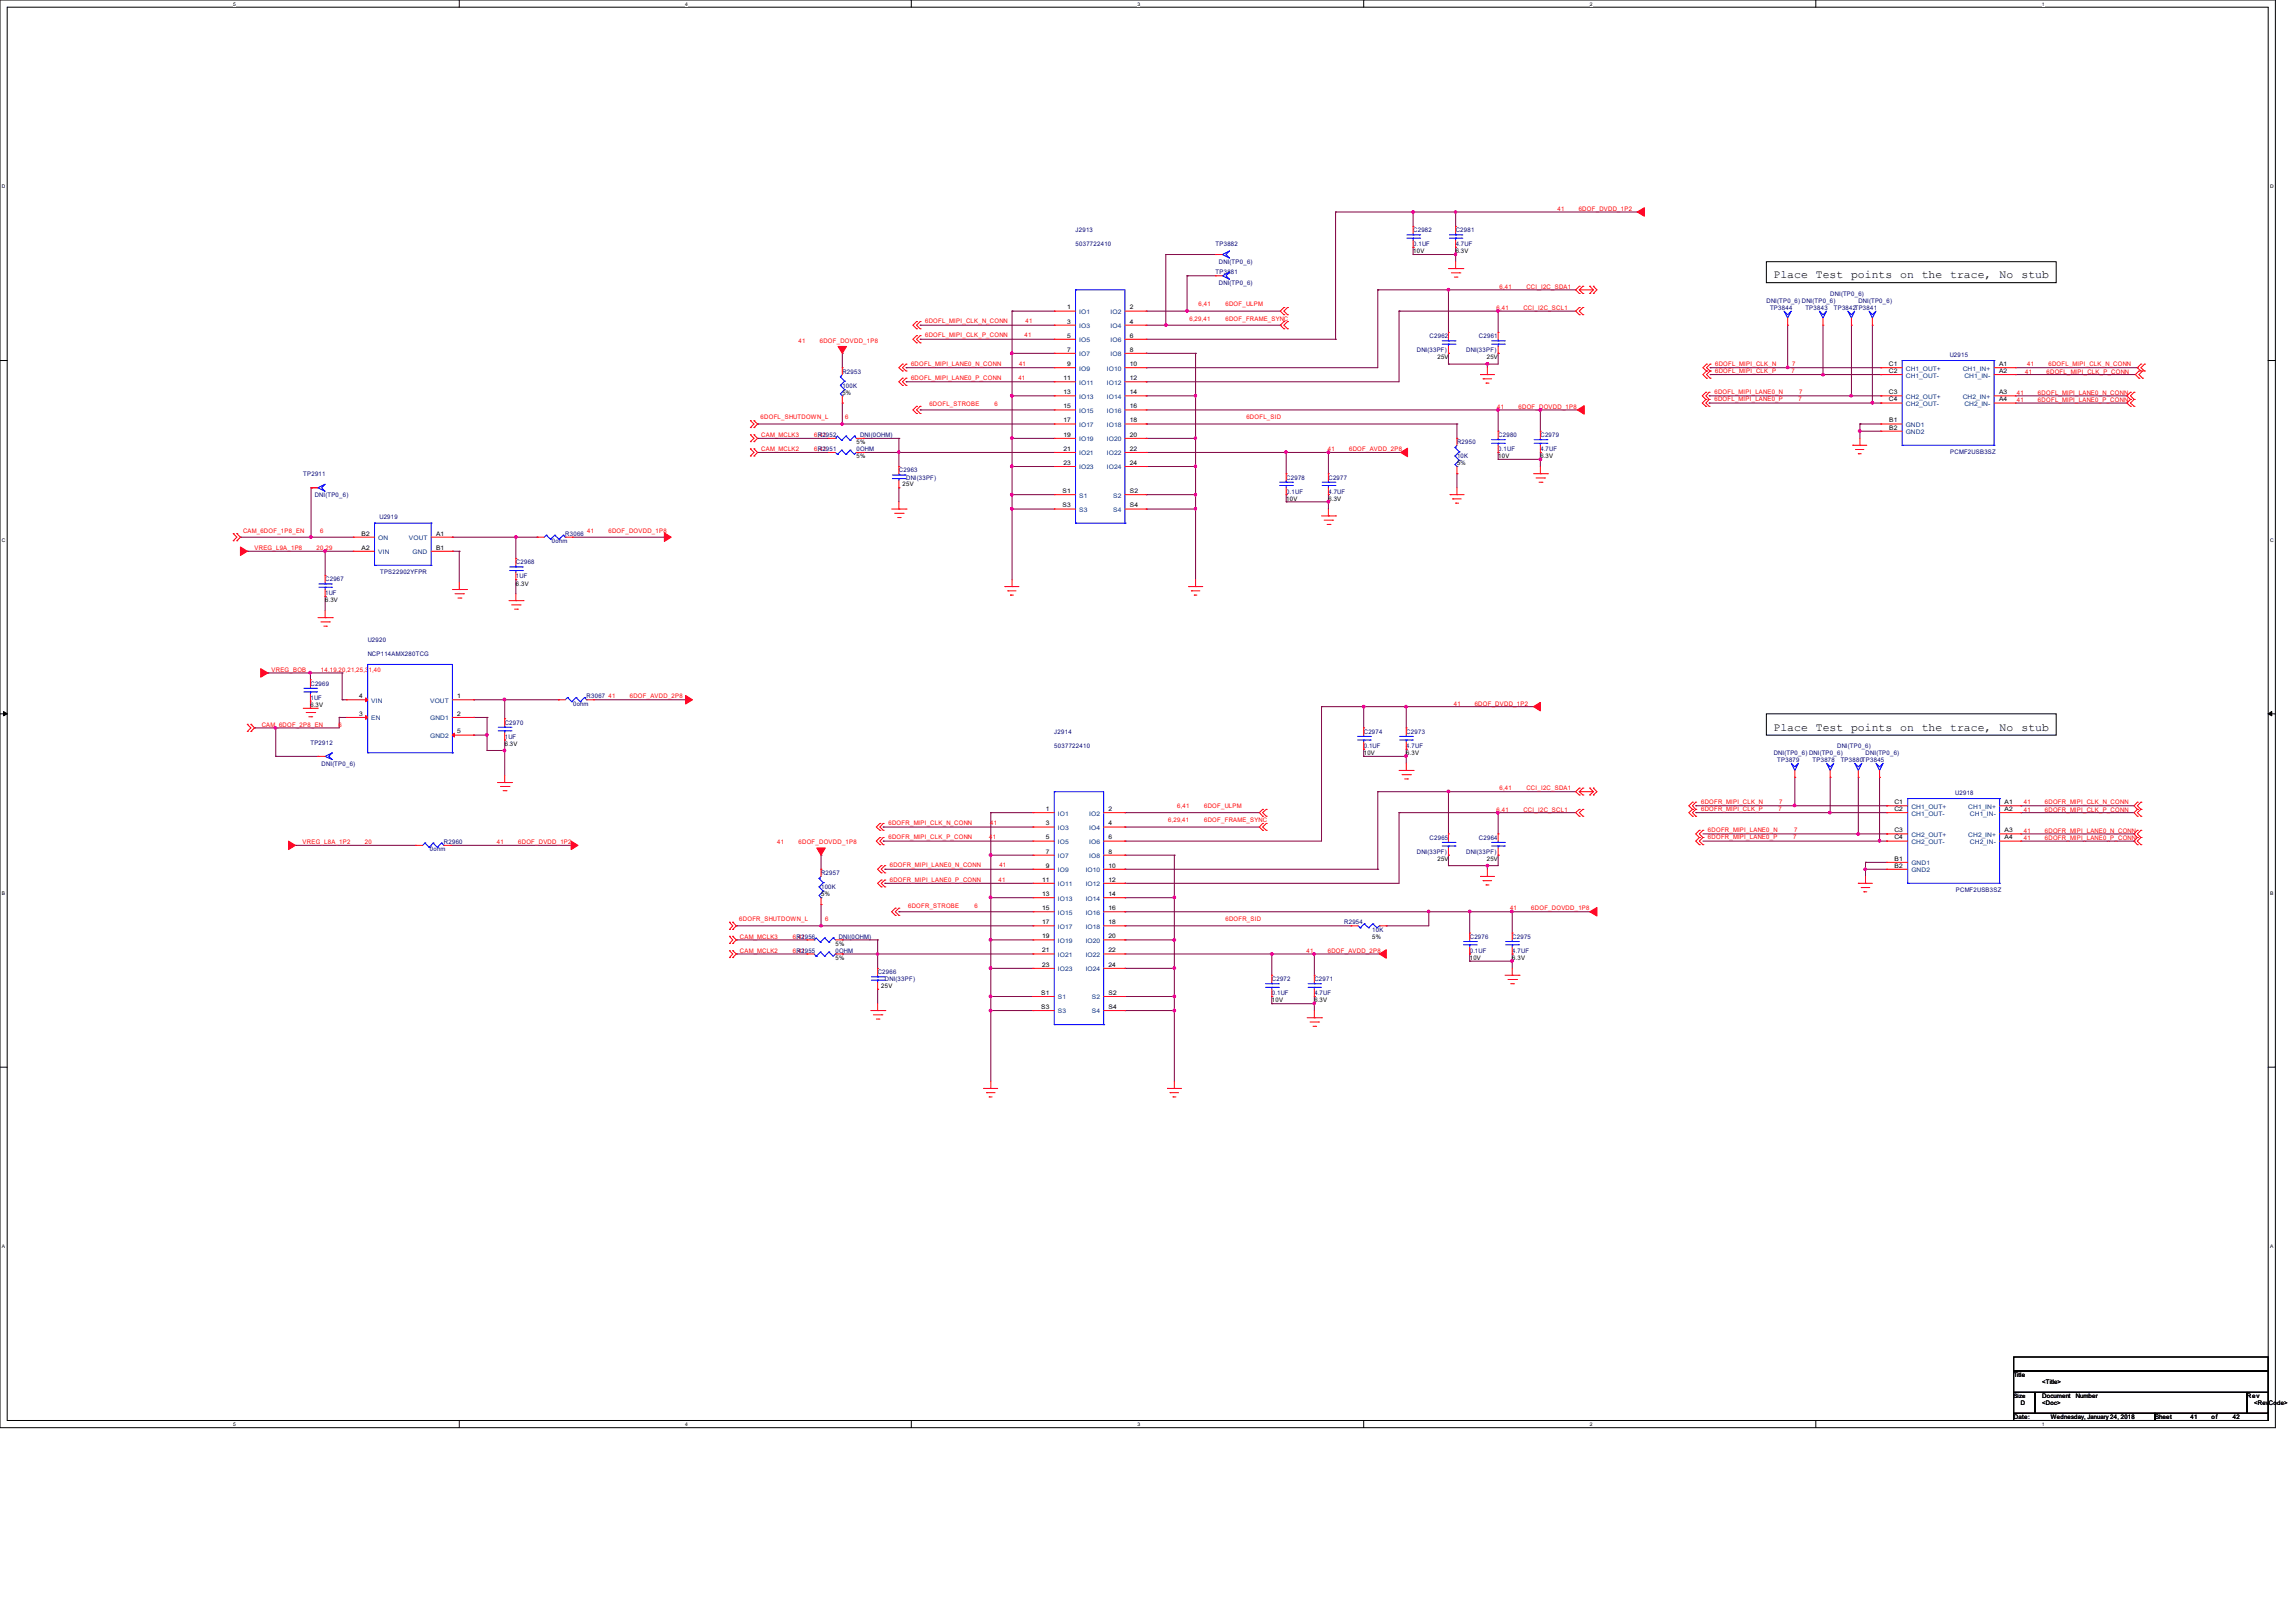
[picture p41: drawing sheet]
<svg xmlns="http://www.w3.org/2000/svg" width="297mm" height="210mm" viewBox="0 0 297 210" stroke-linecap="round" stroke-linejoin="round" font-family="sans-serif">
<defs><g id="words">
<g font-size="1.5">
<text x="229.5" y="36">Place Test points on the trace,</text>
<text x="258.8" y="36">No</text>
<text x="261.6" y="36">stub</text>
<text x="229.5" y="94.5">Place Test points on the trace,</text>
<text x="258.8" y="94.5">No</text>
<text x="261.6" y="94.5">stub</text>
</g>
<g font-size=".8" fill="#f00">
<text x="201.6" y="27.3">41</text>
<text x="204.3" y="27.3">6DOF_DVDD_1P2</text>
<text x="119.7" y="41.8">6DOFL_MIPI_CLK_N_CONN</text>
<text x="132.7" y="41.8">41</text>
<text x="153.9" y="41.5">6,29,41</text>
<text x="155.1" y="39.6">6,41</text>
<text x="158.6" y="39.6">6DOF_ULPM</text>
<text x="158.6" y="41.5">6DOF_FRAME_SYNC</text>
<text x="193.7" y="40.1">6,41</text>
<text x="194.1" y="37.3">6,41</text>
<text x="197.2" y="40.1">CCI_I2C_SCL1</text>
<text x="197.5" y="37.3">CCI_I2C_SDA1</text>
<text x="103.3" y="44.3">41</text>
<text x="106.1" y="44.3">6DOF_DOVDD_1P8</text>
<text x="117.9" y="47.3">6DOFL_MIPI_LANE0_N_CONN</text>
<text x="119.7" y="43.6">6DOFL_MIPI_CLK_P_CONN</text>
<text x="131.9" y="47.3">41</text>
<text x="132.6" y="43.6">41</text>
<text x="222" y="47.3">6DOFL_MIPI_CLK_N</text>
<text x="231.9" y="47.3">7</text>
<text x="262.4" y="47.4">41</text>
<text x="265.1" y="47.4">6DOFL_MIPI_CLK_N_CONN</text>
<text x="117.9" y="49.1">6DOFL_MIPI_LANE0_P_CONN</text>
<text x="120.3" y="52.5">6DOFL_STROBE</text>
<text x="128.7" y="52.5">6</text>
<text x="131.8" y="49.1">41</text>
<text x="193.8" y="52.9">41</text>
<text x="196.5" y="52.9">6DOF_DOVDD_1P8</text>
<text x="221.9" y="51">6DOFL_MIPI_LANE0_N</text>
<text x="221.9" y="51.9">6DOFL_MIPI_LANE0_P</text>
<text x="222" y="48.2">6DOFL_MIPI_CLK_P</text>
<text x="231.8" y="48.2">7</text>
<text x="232.8" y="51.9">7</text>
<text x="232.8" y="51">7</text>
<text x="261" y="52">41</text>
<text x="261" y="51.1">41</text>
<text x="262.1" y="48.3">41</text>
<text x="263.7" y="52">6DOFL_MIPI_LANE0_P_CONN</text>
<text x="263.7" y="51.1">6DOFL_MIPI_LANE0_N_CONN</text>
<text x="264.8" y="48.3">6DOFL_MIPI_CLK_P_CONN</text>
<text x="98.4" y="54.3">6DOFL_SHUTDOWN_L</text>
<text x="98.5" y="58.4">CAM_MCLK2</text>
<text x="98.5" y="56.6">CAM_MCLK3</text>
<text x="105.4" y="58.4">6,41</text>
<text x="105.4" y="56.6">6,41</text>
<text x="109.4" y="54.3">6</text>
<text x="161.3" y="54.3">6DOFL_SID</text>
<text x="171.8" y="58.4">41</text>
<text x="174.6" y="58.4">6DOF_AVDD_2P8</text>
<text x="31.5" y="68.9">CAM_6DOF_1P8_EN</text>
<text x="32.9" y="71.2">VREG_L9A_1P8</text>
<text x="41" y="71.2">20,29</text>
<text x="41.4" y="68.9">6</text>
<text x="76" y="69">41</text>
<text x="78.7" y="69">6DOF_DOVDD_1P8</text>
<text x="35.1" y="86.9">VREG_BOB</text>
<text x="41.5" y="86.9">14,19,20,21,25,31,40</text>
<text x="33.9" y="94.1">CAM_6DOF_2P8_EN</text>
<text x="43.8" y="94.1">6</text>
<text x="78.7" y="90.4">41</text>
<text x="81.5" y="90.4">6DOF_AVDD_2P8</text>
<text x="188.1" y="91.3">41</text>
<text x="190.8" y="91.3">6DOF_DVDD_1P2</text>
<text x="115" y="106.8">6DOFR_MIPI_CLK_N_CONN</text>
<text x="128.1" y="106.8">41</text>
<text x="151.2" y="106.4">6,29,41</text>
<text x="152.4" y="104.6">6,41</text>
<text x="155.8" y="104.6">6DOF_ULPM</text>
<text x="155.8" y="106.4">6DOF_FRAME_SYNC</text>
<text x="193.7" y="105">6,41</text>
<text x="194.1" y="102.3">6,41</text>
<text x="197.2" y="105">CCI_I2C_SCL1</text>
<text x="197.5" y="102.3">CCI_I2C_SDA1</text>
<text x="220.1" y="104.9">6DOFR_MIPI_CLK_P</text>
<text x="220.1" y="104">6DOFR_MIPI_CLK_N</text>
<text x="221" y="107.6">6DOFR_MIPI_LANE0_N</text>
<text x="230.2" y="104.9">7</text>
<text x="230.3" y="104">7</text>
<text x="232.2" y="107.6">7</text>
<text x="261.9" y="107.8">41</text>
<text x="261.9" y="105">41</text>
<text x="261.9" y="104.1">41</text>
<text x="264.6" y="107.8">6DOFR_MIPI_LANE0_N_CONN</text>
<text x="264.6" y="105">6DOFR_MIPI_CLK_P_CONN</text>
<text x="264.6" y="104.1">6DOFR_MIPI_CLK_N_CONN</text>
<text x="39.2" y="109.2">VREG_L8A_1P2</text>
<text x="47.2" y="109.2">20</text>
<text x="64.3" y="109.2">41</text>
<text x="67.1" y="109.2">6DOF_DVDD_1P2</text>
<text x="100.6" y="109.2">41</text>
<text x="103.3" y="109.2">6DOF_DOVDD_1P8</text>
<text x="115" y="108.6">6DOFR_MIPI_CLK_P_CONN</text>
<text x="115.2" y="112.2">6DOFR_MIPI_LANE0_N_CONN</text>
<text x="128" y="108.6">41</text>
<text x="129.3" y="112.2">41</text>
<text x="221" y="108.6">6DOFR_MIPI_LANE0_P</text>
<text x="232.1" y="108.6">7</text>
<text x="261.9" y="108.7">41</text>
<text x="264.6" y="108.7">6DOFR_MIPI_LANE0_P_CONN</text>
<text x="95.7" y="119.2">6DOFR_SHUTDOWN_L</text>
<text x="106.8" y="119.2">6</text>
<text x="115.2" y="114.1">6DOFR_MIPI_LANE0_P_CONN</text>
<text x="117.5" y="117.5">6DOFR_STROBE</text>
<text x="126.1" y="117.5">6</text>
<text x="129.2" y="114.1">41</text>
<text x="158.6" y="119.2">6DOFR_SID</text>
<text x="195.4" y="117.8">41</text>
<text x="198.2" y="117.8">6DOF_DOVDD_1P8</text>
<text x="95.8" y="123.3">CAM_MCLK2</text>
<text x="95.8" y="121.5">CAM_MCLK3</text>
<text x="102.6" y="123.3">6,41</text>
<text x="102.6" y="121.5">6,41</text>
<text x="169.1" y="123.3">41</text>
<text x="171.8" y="123.3">6DOF_AVDD_2P8</text>
</g>
<g font-size=".8" fill="#000080">
<text x="139.2" y="30.1">J2913</text>
<text x="139.2" y="31.9">5037722410</text>
<text x="157.3" y="31.9">TP3882</text>
<text x="157.3" y="35.5">TP3881</text>
<text x="157.7" y="34.2">DNI(TP0_6)</text>
<text x="182.9" y="30.1">C2982</text>
<text x="182.9" y="31.9">0.1UF</text>
<text x="188.4" y="30.1">C2981</text>
<text x="188.4" y="31.9">4.7UF</text>
<text x="157.7" y="36.9">DNI(TP0_6)</text>
<text x="228.6" y="39.2">DNI(TP0_6) DNI(TP0_6)</text>
<text x="229.1" y="40.1">TP3844</text>
<text x="233.6" y="40.1">TP3843</text>
<text x="236.9" y="38.3">DNI(TP0_6)</text>
<text x="237.3" y="40.1">TP3842TP3841</text>
<text x="240.5" y="39.2">DNI(TP0_6)</text>
<text x="183.4" y="45.6">DNI(33PF)</text>
<text x="185" y="43.8">C2962</text>
<text x="189.7" y="45.6">DNI(33PF)</text>
<text x="191.4" y="43.8">C2961</text>
<text x="252.3" y="46.1">U2915</text>
<text x="109" y="48.3">R2953</text>
<text x="109" y="50.2">100K</text>
<text x="105.8" y="58.4">R2951</text>
<text x="105.8" y="56.6">R2952</text>
<text x="110.8" y="58.4">0OHM</text>
<text x="111.3" y="56.6">DNI(0OHM)</text>
<text x="188.6" y="57.5">R2950</text>
<text x="188.6" y="59.3">10K</text>
<text x="193.9" y="56.6">C2980</text>
<text x="193.9" y="58.4">0.1UF</text>
<text x="199.4" y="56.6">C2979</text>
<text x="199.4" y="58.4">4.7UF</text>
<text x="252.4" y="58.8">PCMF2USB3SZ</text>
<text x="39.2" y="61.6">TP2911</text>
<text x="40.7" y="64.3">DNI(TP0_6)</text>
<text x="116.3" y="61.1">C2963</text>
<text x="117.3" y="62.1">DNI(33PF)</text>
<text x="166.5" y="62.1">C2978</text>
<text x="166.5" y="63.9">0.1UF</text>
<text x="171.9" y="62.1">C2977</text>
<text x="171.9" y="63.9">4.7UF</text>
<text x="49.1" y="67.2">U2919</text>
<text x="71.4" y="70.3">0ohm</text>
<text x="73.2" y="69.3">R3066</text>
<text x="42.1" y="75.2">C2967</text>
<text x="42.1" y="77">1UF</text>
<text x="49.2" y="74.3">TPS22902YFPR</text>
<text x="66.8" y="73">C2968</text>
<text x="66.8" y="74.8">1UF</text>
<text x="47.6" y="83.1">U2920</text>
<text x="40.2" y="88.7">C2969</text>
<text x="47.6" y="84.9">NCP114AMX280TCG</text>
<text x="40.2" y="90.6">1UF</text>
<text x="65.3" y="93.8">C2970</text>
<text x="65.3" y="95.6">1UF</text>
<text x="74.2" y="91.3">0ohm</text>
<text x="75.9" y="90.4">R3067</text>
<text x="136.4" y="95">J2914</text>
<text x="176.5" y="95">C2974</text>
<text x="182" y="95">C2973</text>
<text x="40.2" y="96.3">TP2912</text>
<text x="41.6" y="99.1">DNI(TP0_6)</text>
<text x="136.4" y="96.8">5037722410</text>
<text x="176.5" y="96.8">0.1UF</text>
<text x="182" y="96.8">4.7UF</text>
<text x="229.5" y="97.7">DNI(TP0_6) DNI(TP0_6)</text>
<text x="230" y="98.6">TP3879</text>
<text x="234.6" y="98.6">TP3878</text>
<text x="237.8" y="96.8">DNI(TP0_6)</text>
<text x="238.2" y="98.6">TP3880TP3845</text>
<text x="241.4" y="97.7">DNI(TP0_6)</text>
<text x="253" y="102.8">U2918</text>
<text x="55.6" y="110.1">0ohm</text>
<text x="57.4" y="109.2">R2960</text>
<text x="106.3" y="113.2">R2957</text>
<text x="183.4" y="110.5">DNI(33PF)</text>
<text x="185" y="108.7">C2965</text>
<text x="189.7" y="110.5">DNI(33PF)</text>
<text x="191.4" y="108.7">C2964</text>
<text x="106.3" y="115.1">100K</text>
<text x="174" y="119.6">R2954</text>
<text x="253.1" y="115.4">PCMF2USB3SZ</text>
<text x="103.1" y="121.5">R2956</text>
<text x="103.1" y="123.3">R2955</text>
<text x="108.1" y="123.3">0OHM</text>
<text x="108.5" y="121.5">DNI(0OHM)</text>
<text x="177.6" y="120.6">10K</text>
<text x="190.2" y="121.5">C2976</text>
<text x="190.2" y="123.3">0.1UF</text>
<text x="195.7" y="121.5">C2975</text>
<text x="195.7" y="123.3">4.7UF</text>
<text x="113.6" y="126.1">C2966</text>
<text x="114.5" y="127">DNI(33PF)</text>
<text x="164.6" y="127">C2972</text>
<text x="164.6" y="128.8">0.1UF</text>
<text x="170.1" y="127">C2971</text>
<text x="170.1" y="128.8">4.7UF</text>
</g>
<g font-size=".8">
<text x="182.9" y="32.8">10V</text>
<text x="188.4" y="32.8">6.3V</text>
<text x="138.1" y="41.9">3</text>
<text x="138.1" y="40">1</text>
<text x="146.2" y="41.9">4</text>
<text x="146.2" y="40">2</text>
<text x="138.1" y="47.4">9</text>
<text x="138.1" y="45.5">7</text>
<text x="138.1" y="43.7">5</text>
<text x="146.2" y="47.4">10</text>
<text x="146.2" y="45.5">8</text>
<text x="146.2" y="43.7">6</text>
<text x="186" y="46.5">25V</text>
<text x="192.4" y="46.5">25V</text>
<text x="244.4" y="47.4">C1</text>
<text x="258.7" y="47.4">A1</text>
<text x="109" y="51.1">5%</text>
<text x="137.6" y="49.2">11</text>
<text x="137.6" y="52.8">15</text>
<text x="137.6" y="51">13</text>
<text x="146.2" y="49.2">12</text>
<text x="146.2" y="52.8">16</text>
<text x="146.2" y="51">14</text>
<text x="244.4" y="48.3">C2</text>
<text x="244.4" y="51">C3</text>
<text x="244.4" y="51.9">C4</text>
<text x="258.7" y="48.3">A2</text>
<text x="258.7" y="51">A3</text>
<text x="258.7" y="51.9">A4</text>
<text x="110.8" y="59.3">5%</text>
<text x="110.8" y="57.5">5%</text>
<text x="137.6" y="56.5">19</text>
<text x="137.6" y="54.7">17</text>
<text x="137.6" y="58.3">21</text>
<text x="146.2" y="56.5">20</text>
<text x="146.2" y="54.7">18</text>
<text x="146.2" y="58.3">22</text>
<text x="193.9" y="59.3">10V</text>
<text x="199.4" y="59.3">6.3V</text>
<text x="244.5" y="54.7">B1</text>
<text x="244.5" y="55.6">B2</text>
<text x="116.8" y="62.9">25V</text>
<text x="137.5" y="63.8">S1</text>
<text x="137.5" y="65.7">S3</text>
<text x="137.6" y="60.2">23</text>
<text x="146.2" y="63.8">S2</text>
<text x="146.2" y="65.7">S4</text>
<text x="146.2" y="60.2">24</text>
<text x="166.5" y="64.8">10V</text>
<text x="171.9" y="64.8">6.3V</text>
<text x="188.6" y="60.2">5%</text>
<text x="46.8" y="69.3">B2</text>
<text x="46.8" y="71.1">A2</text>
<text x="56.4" y="69.3">A1</text>
<text x="56.4" y="71.1">B1</text>
<text x="42.1" y="77.9">6.3V</text>
<text x="66.8" y="75.8">6.3V</text>
<text x="40.2" y="91.5">6.3V</text>
<text x="46.5" y="90.3">4</text>
<text x="46.5" y="92.6">3</text>
<text x="59.2" y="92.6">2</text>
<text x="59.2" y="90.3">1</text>
<text x="59.2" y="94.9">5</text>
<text x="65.3" y="96.5">6.3V</text>
<text x="176.5" y="97.7">10V</text>
<text x="182" y="97.7">6.3V</text>
<text x="135.3" y="106.8">3</text>
<text x="135.3" y="104.9">1</text>
<text x="143.5" y="106.8">4</text>
<text x="143.5" y="104.9">2</text>
<text x="245.2" y="104.1">C1</text>
<text x="245.2" y="104.9">C2</text>
<text x="245.2" y="107.7">C3</text>
<text x="259.4" y="104.1">A1</text>
<text x="259.4" y="104.9">A2</text>
<text x="259.4" y="107.7">A3</text>
<text x="135.3" y="112.3">9</text>
<text x="135.3" y="110.4">7</text>
<text x="135.3" y="108.6">5</text>
<text x="143.5" y="112.3">10</text>
<text x="143.5" y="110.4">8</text>
<text x="143.5" y="108.6">6</text>
<text x="186" y="111.4">25V</text>
<text x="192.4" y="111.4">25V</text>
<text x="245.2" y="108.6">C4</text>
<text x="245.2" y="111.4">B1</text>
<text x="245.2" y="112.3">B2</text>
<text x="259.4" y="108.6">A4</text>
<text x="106.3" y="116">5%</text>
<text x="134.9" y="114.1">11</text>
<text x="134.9" y="117.8">15</text>
<text x="134.9" y="115.9">13</text>
<text x="134.9" y="119.6">17</text>
<text x="143.5" y="114.1">12</text>
<text x="143.5" y="119.6">18</text>
<text x="143.5" y="117.8">16</text>
<text x="143.5" y="115.9">14</text>
<text x="108.1" y="122.4">5%</text>
<text x="108.1" y="124.2">5%</text>
<text x="134.9" y="121.4">19</text>
<text x="134.9" y="125.1">23</text>
<text x="134.9" y="123.2">21</text>
<text x="143.5" y="121.4">20</text>
<text x="143.5" y="125.1">24</text>
<text x="143.5" y="123.2">22</text>
<text x="177.6" y="121.5">5%</text>
<text x="190.2" y="124.2">10V</text>
<text x="195.7" y="124.2">6.3V</text>
<text x="114.1" y="127.9">25V</text>
<text x="134.8" y="128.7">S1</text>
<text x="134.8" y="130.6">S3</text>
<text x="143.5" y="128.7">S2</text>
<text x="143.5" y="130.6">S4</text>
<text x="164.6" y="129.7">10V</text>
<text x="170.1" y="129.7">6.3V</text>
<text x="260.6" y="178.2">Title</text>
<text x="264.3" y="179.1">&lt;Title&gt;</text>
<text x="260.6" y="180.9">Size</text>
<text x="260.6" y="183.6">Date:</text>
<text x="261.5" y="181.8">D</text>
<text x="264.3" y="180.9">Document</text>
<text x="264.3" y="181.8">&lt;Doc&gt;</text>
<text x="265.4" y="183.6">Wednesday, January 24, 2018</text>
<text x="268.6" y="180.9">Number</text>
<text x="278.9" y="183.6">Sheet</text>
<text x="283.5" y="183.6">41</text>
<text x="286.2" y="183.6">of</text>
<text x="289" y="183.6">42</text>
<text x="290.8" y="180.9">Rev</text>
<text x="291.7" y="181.8">&lt;RevCode&gt;</text>
</g>
<g font-size=".8" fill="#004080">
<text x="139.7" y="40.6">IO1</text>
<text x="143.7" y="40.6">IO2</text>
<text x="139.7" y="48">IO9</text>
<text x="139.7" y="46.1">IO7</text>
<text x="139.7" y="44.3">IO5</text>
<text x="139.7" y="42.5">IO3</text>
<text x="143.3" y="48">IO10</text>
<text x="143.7" y="46.1">IO8</text>
<text x="143.7" y="44.3">IO6</text>
<text x="143.7" y="42.5">IO4</text>
<text x="246.6" y="48">CH1_OUT+</text>
<text x="254" y="48">CH1_IN+</text>
<text x="139.7" y="49.8">IO11</text>
<text x="139.7" y="53.4">IO15</text>
<text x="139.7" y="51.6">IO13</text>
<text x="143.3" y="49.8">IO12</text>
<text x="143.3" y="53.4">IO16</text>
<text x="143.3" y="51.6">IO14</text>
<text x="246.6" y="48.9">CH1_OUT-</text>
<text x="246.6" y="51.6">CH2_OUT+</text>
<text x="246.6" y="52.5">CH2_OUT-</text>
<text x="254" y="51.6">CH2_IN+</text>
<text x="254.2" y="48.9">CH1_IN-</text>
<text x="254.2" y="52.5">CH2_IN-</text>
<text x="139.7" y="57.1">IO19</text>
<text x="139.7" y="55.2">IO17</text>
<text x="139.7" y="58.9">IO21</text>
<text x="143.3" y="57.1">IO20</text>
<text x="143.3" y="55.2">IO18</text>
<text x="143.3" y="58.9">IO22</text>
<text x="246.6" y="55.2">GND1</text>
<text x="246.6" y="56.2">GND2</text>
<text x="139.7" y="64.4">S1</text>
<text x="139.7" y="60.7">IO23</text>
<text x="143.3" y="60.7">IO24</text>
<text x="144.1" y="64.4">S2</text>
<text x="48.9" y="69.9">ON</text>
<text x="48.9" y="71.7">VIN</text>
<text x="52.9" y="69.9">VOUT</text>
<text x="53.4" y="71.7">GND</text>
<text x="139.7" y="66.2">S3</text>
<text x="144.1" y="66.2">S4</text>
<text x="48" y="90.9">VIN</text>
<text x="48" y="93.2">EN</text>
<text x="55.7" y="93.2">GND1</text>
<text x="55.7" y="90.9">VOUT</text>
<text x="55.7" y="95.5">GND2</text>
<text x="136.9" y="107.4">IO3</text>
<text x="136.9" y="105.5">IO1</text>
<text x="141" y="107.4">IO4</text>
<text x="141" y="105.5">IO2</text>
<text x="247.4" y="104.6">CH1_OUT+</text>
<text x="247.4" y="105.5">CH1_OUT-</text>
<text x="254.7" y="104.6">CH1_IN+</text>
<text x="254.9" y="105.5">CH1_IN-</text>
<text x="136.9" y="112.9">IO9</text>
<text x="136.9" y="111">IO7</text>
<text x="136.9" y="109.2">IO5</text>
<text x="140.5" y="112.9">IO10</text>
<text x="141" y="111">IO8</text>
<text x="141" y="109.2">IO6</text>
<text x="247.4" y="108.3">CH2_OUT+</text>
<text x="247.4" y="109.2">CH2_OUT-</text>
<text x="247.4" y="112">GND1</text>
<text x="247.4" y="112.9">GND2</text>
<text x="254.7" y="108.3">CH2_IN+</text>
<text x="254.9" y="109.2">CH2_IN-</text>
<text x="136.9" y="114.7">IO11</text>
<text x="136.9" y="118.4">IO15</text>
<text x="136.9" y="116.5">IO13</text>
<text x="140.5" y="114.7">IO12</text>
<text x="140.5" y="118.4">IO16</text>
<text x="140.5" y="116.5">IO14</text>
<text x="136.9" y="122">IO19</text>
<text x="136.9" y="120.2">IO17</text>
<text x="136.9" y="125.7">IO23</text>
<text x="136.9" y="123.8">IO21</text>
<text x="140.5" y="122">IO20</text>
<text x="140.5" y="120.2">IO18</text>
<text x="140.5" y="125.7">IO24</text>
<text x="140.5" y="123.8">IO22</text>
<text x="136.9" y="129.3">S1</text>
<text x="136.9" y="131.1">S3</text>
<text x="141.3" y="129.3">S2</text>
<text x="141.3" y="131.1">S4</text>
</g>
<g font-size=".6">
<text x="30.2" y=".7">5</text>
<text x="88.7" y=".7">4</text>
<text x="147.2" y=".7">3</text>
<text x="205.7" y=".7">2</text>
<text x="264.2" y=".7">1</text>
<text x=".3" y="24.4">D</text>
<text x="293.8" y="24.4">D</text>
<text x=".3" y="70.1">C</text>
<text x="293.8" y="70.1">C</text>
<text x=".3" y="115.8">B</text>
<text x="293.8" y="115.8">B</text>
<text x=".3" y="161.5">A</text>
<text x="293.8" y="161.5">A</text>
<text x="30.2" y="184.5">5</text>
<text x="88.7" y="184.5">4</text>
<text x="147.2" y="184.5">3</text>
<text x="205.7" y="184.5">2</text>
<text x="264.2" y="184.5">1</text>
</g>
</g></defs>
<path d="M0 0h294.5v184.7h-294.5zM.9 .9h292.6v182.9h-292.6z" fill="none" stroke="#000" stroke-width=".13"/>
<g fill="#fff">
<path d="M30.2 .1h.3v.7h-.3z"/>
<path d="M30.2 183.9h.3v.8h-.3z"/>
</g>
<path d="M59.4 0v.9M59.4 183.8v.9" fill="none" stroke="#000" stroke-width=".13"/>
<g fill="#fff">
<path d="M88.7 .1h.3v.7h-.3z"/>
<path d="M88.7 183.9h.3v.8h-.3z"/>
</g>
<path d="M117.9 0v.9M117.9 183.8v.9" fill="none" stroke="#000" stroke-width=".13"/>
<g fill="#fff">
<path d="M147.2 .1h.3v.7h-.3z"/>
<path d="M147.2 183.9h.3v.8h-.3z"/>
</g>
<path d="M176.5 0v.9M176.5 183.8v.9" fill="none" stroke="#000" stroke-width=".13"/>
<g fill="#fff">
<path d="M205.7 .1h.4v.7h-.4z"/>
<path d="M205.7 183.9h.4v.8h-.4z"/>
</g>
<path d="M235 0v.9M235 183.8v.9" fill="none" stroke="#000" stroke-width=".13"/>
<g fill="#fff">
<path d="M264.2 .1h.4v.7h-.4z"/>
<path d="M264.2 183.9h.4v.8h-.4z"/>
<path d="M.3 23.8h.4v.7h-.4z"/>
<path d="M293.8 23.8h.5v.7h-.5z"/>
<path d="M.3 69.5h.4v.7h-.4z"/>
<path d="M293.8 69.5h.5v.7h-.5z"/>
</g>
<path d="M0 46.7h.9M293.5 46.7h1" fill="none" stroke="#000" stroke-width=".13"/>
<g fill="#fff">
<path d="M.3 115.2h.4v.8h-.4z"/>
<path d="M293.8 115.2h.4v.8h-.4z"/>
</g>
<path d="M0 92.4h.9M293.5 92.4h1" fill="none" stroke="#000" stroke-width=".13"/>
<path d="M.5 92.1l.4 .3-.4 .2zM293.5 92.4l.5-.3v.5z" fill="#000" stroke="#000" stroke-width=".13"/>
<g fill="#fff">
<path d="M.3 161h.3v.7h-.3z"/>
<path d="M293.8 161h.4v.7h-.4z"/>
</g>
<path d="M228.6 33.9h37.5v2.7h-37.5zM228.6 92.4h37.5v2.7h-37.5zM0 138.1h.9M293.5 138.1h1M260.6 175.6h32.9v1.8h-32.9zM260.6 177.4h32.9v2.8h-32.9zM260.6 180.2h2.8v2.7h-2.8zM260.6 182.9h18.3v.9h-18.3zM263.4 180.2h27.4v2.7h-27.4zM278.9 182.9h14.6v.9h-14.6zM290.8 180.2h2.7v2.7h-2.7z" fill="none" stroke="#000" stroke-width=".13"/>
<g fill="none" stroke="#800040" stroke-width=".13">
<path d="M150.9 32.9h.1M150.9 32.9h6.4M150.9 32.9v9.2M153.6 35.7h.1M153.6 35.7h3.7M153.6 35.7v4.6M172.8 27.4h.1M172.8 27.4h39.1M172.8 27.4v16.5M178.3 37.5h.1M178.3 37.5v10.1h-30M178.3 37.5h25.6"/>
<path d="M182.9 27.4h.1M182.9 32h.1M182.9 32.9h.1M182.9 27.4v1.9M182.9 32v.9M182.9 32.9h5.5M187.5 37.5h.1M187.5 37.5v5.5M188.4 32h.1M188.4 32.9h.1M188.4 27.4h.1M188.4 27.4v1.9"/>
<path d="M188.4 32v1.9M211.9 27.4h.1M98 54.9h.1M98 58.5h.1M98 56.7h.1M98 58.5h9.2M98 56.7h9.2M98 54.9h38.4M109 52.2h.1M109 45.7h.1M109 54.9h.1M109 45.7v1.9"/>
<path d="M109 52.2v2.7M111.8 58.5h.1M111.8 56.7h.1M111.8 58.5h24.6M111.8 56.7h4.5M116.3 58.5h.1M116.3 56.7h.1M116.3 56.7v3.7M117.3 47.6h.1M117.3 49.4h.1M117.3 47.6h19.1M117.3 49.4h19.1"/>
<path d="M119.1 43.9h.1M119.1 42.1h.1M119.1 53h.1M119.1 53h17.3M119.1 43.9h17.3M119.1 42.1h17.3M131 40.3h.1M131 51.2h.1M131 45.7h.1M131 56.7h.1M131 51.2h5.4M131 40.3v34.7"/>
<path d="M131 40.3h5.4M131 45.7h5.4M131 56.7h5.4M148.3 45.7h.1M148.3 51.2h.1M148.3 56.7h.1M148.3 54.9h.1M148.3 47.6h.1M148.3 49.4h.1M148.3 51.2h6.4M148.3 58.5h33M148.3 53h55.8"/>
<path d="M148.3 43.9h24.5M148.3 42.1h17.4M148.3 40.3h17.4M148.3 45.7h6.4M148.3 56.7h6.4M148.3 54.9h40.3M150.9 42.1h.1M153.6 40.3h.1M154.7 45.7h.1M154.7 51.2h.1M154.7 56.7h.1M154.7 45.7v29.3"/>
<path d="M165.7 42.1h.1M166.5 58.5h.1M166.5 58.5v2.8M171.9 58.5h.1M171.9 58.5v2.8M172.8 43.9h.1M181.1 40.3h.1M181.1 40.3v9.1h-32.8M181.1 40.3h22.8M181.3 58.5h.1M187.5 47.1h.1M187.5 45.7h.1"/>
<path d="M187.5 45.7v1.4M188.6 54.9h.1M188.6 54.9v1.8M192.5 47.1h.1M192.5 47.1v.5M193.9 59.4h.1M193.9 58.5h.1M193.9 53h.1M193.9 45.7h.1M193.9 40.3h.1M193.9 40.3v2.7M193.9 45.7v1.4h-6.4"/>
<path d="M193.9 53v2.8M193.9 58.5v.9M193.9 59.4h5.4M199.3 59.4h.1M199.3 58.5h.1M199.3 53h.1M199.3 53v2.8M199.3 58.5v1.9M204.1 53h.1M221.2 51.2h.1M221.2 52.2h.1M221.2 51.2h22.2"/>
<path d="M221.2 52.2h22.2M221.3 47.6h.1M221.3 48.5h.1M221.3 47.6h22.1M221.3 48.5h22.1M231.4 47.6h.1M231.4 42.1v5.5M235.9 48.5h.1M235.9 42.1v6.4M239.6 51.2h.1M239.6 42.1v9.1M240.7 54.9h.1"/>
<path d="M240.7 55.8h.1M240.7 54.9h2.7M240.7 54.9v1.8M240.7 55.8h2.7M242.3 52.2h.1M242.3 42.1v10.1M243.4 47.6h.1M243.4 51.2h.1M243.4 48.5h.1M243.4 52.2h.1M260.8 48.5h.1M260.8 47.6h15.8"/>
<path d="M260.8 51.2h14.5M260.8 48.5h15.6M260.8 52.2h14.5M275.3 52.2h.1M275.3 51.2h.1M276.6 47.6h.1M31.1 69.5h.1M31.1 69.5h14.6M32 71.3h.1M32 71.3h13.7M40.3 63.1h.1M40.3 69.5h.1"/>
<path d="M40.3 63.1h.8M40.3 63.1v6.4M42.1 71.3h.1M42.1 77.2h.1M42.1 71.3v3.2M42.1 77.2v1.8M58.5 71.3h.1M58.5 69.5h.1M58.5 69.5h11M58.5 71.3h.9M59.4 71.3h.1M59.4 71.3v4.1"/>
<path d="M66.8 75h.1M66.8 69.5h.1M66.8 69.5v2.8M66.8 75v1.8M69.5 69.5h.1M74.1 69.5h11.9M86 69.5h.1M116.3 63.1h.1M116.3 63.1v1.8M131 65.9h.1M131 64h.1M131 60.4h.1"/>
<path d="M131 65.9h5.4M131 64h5.4M131 60.4h5.4M148.3 60.4h.1M148.3 64h.1M148.3 65.9h.1M148.3 65.9h6.4M148.3 64h6.4M148.3 60.4h6.4M154.7 60.4h.1M154.7 64h.1M154.7 65.9h.1"/>
<path d="M166.5 64.9h.1M166.5 64h.1M166.5 64.9h5.4M166.5 64v.9M171.9 64.9h.1M171.9 64h.1M171.9 64v1.9M188.6 61.3h.1M188.6 61.3v1.8M32.9 94.2h.1M34.7 87.1h.1M34.7 87.1h9.6"/>
<path d="M35.7 94.2h.1M35.7 97.9h.1M35.7 94.2v3.7M35.7 97.9h5.4M40.2 87.1h.1M40.2 87.1v.9M43.9 92.8h.1M43.9 92.8v1.4h-11M43.9 92.8h.9M44.3 90.6h.1M44.3 87.1h.1M44.3 90.6h.5"/>
<path d="M44.3 87.1v3.5M61.3 90.6h.1M61.3 92.8h.1M61.3 95.1h.1M61.3 90.6h11M61.3 92.8h1.7M61.3 95.1h1.7M63 97.1h.1M63 92.8h.1M63 95.1h.1M63 97.1h2.3M63 92.8v4.3"/>
<path d="M65.3 95.8h.1M65.3 97.1h.1M65.3 90.6h.1M65.3 90.6v2.4M65.3 95.8v4.5M72.3 90.6h.1M76.8 90.6h11.9M88.7 90.6h.1M171 91.4h.1M171 91.4v17.4h-25.4M171 91.4h27.5M176.5 91.4h.1"/>
<path d="M176.5 97.9h.1M176.5 96.9h.1M176.5 97.9h5.5M176.5 91.4v2.8M176.5 96.9v1M182 97.9h.1M182 96.9h.1M182 91.4h.1M182 91.4v2.8M182 96.9v1.9M198.5 91.4h.1M38.2 109.4h.1"/>
<path d="M38.2 109.4h15.6M58.3 109.4h.1M58.3 109.4h15.6M95.3 119.8h.1M95.3 119.8h38.4M106.3 119.8h.1M106.3 110.7h.1M106.3 117.1h.1M106.3 110.7v1.8M106.3 117.1v2.7M114.3 107h.1M114.3 108.8h.1"/>
<path d="M114.3 107h19.4M114.3 108.8h19.4M114.5 112.5h.1M114.5 114.3h.1M114.5 112.5h19.2M114.5 114.3h19.2M116.3 118h.1M116.3 118h17.4M128.2 110.7h.1M128.2 116.2h.1M128.2 105.2h.1M128.2 110.7h5.5"/>
<path d="M128.2 105.2v34.7M128.2 116.2h5.5M128.2 105.2h5.5M145.6 116.2h.1M145.6 110.7h.1M145.6 118h.1M145.6 119.8h.1M145.6 107h.1M145.6 108.8h.1M145.6 105.2h.1M145.6 114.3h.1M145.6 112.5h.1"/>
<path d="M145.6 107h17.4M145.6 110.7h6.4M145.6 116.2h6.4M145.6 105.2h17.4M145.6 118h60.1M145.6 119.8h29.2M145.6 112.5h32.7M152 116.2h.1M152 110.7h.1M152 110.7v29.2M178.3 102.4h.1M178.3 112.5h.1"/>
<path d="M178.3 102.4h25.6M178.3 102.4v10.1M179.4 119.8h.1M181.1 105.2h.1M181.1 105.2h22.8M181.1 105.2v9.1h-35.5M184.9 118h.1M184.9 118v1.8h-5.5M187.5 110.7h.1M187.5 112h.1M187.5 102.4h.1M187.5 102.4v5.5"/>
<path d="M187.5 110.7v1.3M190.2 118h.1M190.2 118v2.7M192.5 112h.1M192.5 112v.5M193.9 110.7h.1M193.9 105.2h.1M193.9 110.7v1.3h-6.4M193.9 105.2v2.7M195.7 118h.1M195.7 118v2.7M205.7 118h.1"/>
<path d="M219.5 105.2h.1M219.5 104.3h.1M219.5 105.2h24.7M219.5 104.3h24.7M220.4 108.8h23.8M220.4 107.9h23.8M232.3 104.3h.1M232.3 100.6v3.7M236.9 105.2h.1M236.9 100.6v4.6M240.5 107.9h.1M240.5 100.6v7.3"/>
<path d="M241.4 111.6h.1M241.4 112.5h.1M241.4 112.5h2.8M241.4 111.6h2.8M241.4 111.6v1.8M243.2 108.8h.1M243.2 100.6v8.2M244.2 104.3h.1M244.2 107.9h.1M244.2 105.2h.1M244.2 108.8h.1M261.5 104.3h.1"/>
<path d="M261.5 105.2h.1M261.5 108.8h14.7M261.5 105.2h14.7M261.5 104.3h14.7M261.5 107.9h14.7M276.2 108.8h.1M276.2 107.9h.1M95.3 123.4h.1M95.3 121.6h.1M95.3 121.6h9.1M95.3 123.4h9.1M109 123.4h.1"/>
<path d="M109 121.6h.1M109 121.6h4.6M109 123.4h24.7M113.6 121.6h.1M113.6 123.4h.1M113.6 128h.1M113.6 121.6v3.7M113.6 128v1.9M128.2 128.9h.1M128.2 130.8h.1M128.2 121.6h.1M128.2 125.3h.1"/>
<path d="M128.2 128.9h5.5M128.2 130.8h5.5M128.2 121.6h5.5M128.2 125.3h5.5M145.6 125.3h.1M145.6 121.6h.1M145.6 130.8h.1M145.6 128.9h.1M145.6 128.9h6.4M145.6 130.8h6.4M145.6 121.6h6.4M145.6 125.3h6.4"/>
<path d="M145.6 123.4h32.9M152 121.6h.1M152 125.3h.1M152 128.9h.1M152 130.8h.1M164.6 123.4h.1M164.6 128.9h.1M164.6 129.9h.1M164.6 123.4v2.8M164.6 128.9v1M164.6 129.9h5.5M170.1 128.9h.1"/>
<path d="M170.1 129.9h.1M170.1 123.4h.1M170.1 123.4v2.8M170.1 128.9v1.9M178.5 123.4h.1M190.2 124.4h.1M190.2 123.4h.1M190.2 124.4h5.5M190.2 123.4v1M195.7 124.4h.1M195.7 123.4h.1M195.7 123.4v1.9"/>
</g>
<g fill="#f0f" stroke="#f0f" stroke-width=".13">
<circle cx="40.2" cy="69.5" r=".17"/>
<circle cx="42" cy="71.3" r=".16"/>
<circle cx="65.3" cy="90.5" r=".17"/>
<circle cx="40.1" cy="87" r=".17"/>
<circle cx="65.3" cy="97.1" r=".17"/>
<circle cx="63" cy="95.1" r=".17"/>
<circle cx="35.6" cy="94.2" r=".17"/>
<circle cx="128.2" cy="110.6" r=".17"/>
<circle cx="128.2" cy="121.6" r=".17"/>
<circle cx="128.2" cy="116.1" r=".17"/>
<circle cx="128.2" cy="130.8" r=".17"/>
<circle cx="152" cy="116.1" r=".17"/>
<circle cx="152" cy="125.3" r=".17"/>
<circle cx="128.2" cy="125.3" r=".17"/>
<circle cx="128.2" cy="128.9" r=".17"/>
<circle cx="152" cy="121.6" r=".17"/>
<circle cx="184.9" cy="117.9" r=".16"/>
<circle cx="164.6" cy="123.4" r=".17"/>
<circle cx="152" cy="130.8" r=".17"/>
<circle cx="152" cy="128.9" r=".17"/>
<circle cx="192.5" cy="112" r=".17"/>
<circle cx="193.8" cy="105.2" r=".17"/>
<circle cx="187.5" cy="102.4" r=".17"/>
<circle cx="113.5" cy="123.4" r=".16"/>
<circle cx="106.3" cy="119.8" r=".17"/>
<circle cx="241.4" cy="112.5" r=".17"/>
<circle cx="170.1" cy="129.8" r=".16"/>
<circle cx="170.1" cy="123.4" r=".16"/>
<circle cx="181.9" cy="97.8" r=".17"/>
<circle cx="242.3" cy="52.1" r=".17"/>
<circle cx="176.5" cy="91.4" r=".17"/>
<circle cx="181.9" cy="91.4" r=".17"/>
<circle cx="195.7" cy="124.4" r=".17"/>
<circle cx="231.4" cy="47.5" r=".17"/>
<circle cx="235.9" cy="48.5" r=".17"/>
<circle cx="190.2" cy="117.9" r=".17"/>
<circle cx="195.7" cy="117.9" r=".17"/>
<circle cx="239.6" cy="51.2" r=".17"/>
<circle cx="171.9" cy="64.9" r=".17"/>
<circle cx="166.4" cy="58.5" r=".17"/>
<circle cx="171.9" cy="58.5" r=".17"/>
<circle cx="199.3" cy="59.4" r=".17"/>
<circle cx="236.8" cy="105.2" r=".17"/>
<circle cx="232.2" cy="104.2" r=".17"/>
<circle cx="243.2" cy="108.8" r=".16"/>
<circle cx="240.5" cy="107.9" r=".17"/>
<circle cx="199.3" cy="53" r=".17"/>
<circle cx="188.4" cy="32.9" r=".16"/>
<circle cx="182.9" cy="27.4" r=".17"/>
<circle cx="188.4" cy="27.4" r=".16"/>
<circle cx="130.9" cy="64" r=".17"/>
<circle cx="130.9" cy="65.8" r=".17"/>
<circle cx="130.9" cy="51.2" r=".17"/>
<circle cx="130.9" cy="45.7" r=".17"/>
<circle cx="154.7" cy="51.2" r=".16"/>
<circle cx="130.9" cy="60.3" r=".17"/>
<circle cx="130.9" cy="56.7" r=".17"/>
<circle cx="154.7" cy="60.3" r=".16"/>
<circle cx="154.7" cy="56.7" r=".16"/>
<circle cx="193.8" cy="53" r=".17"/>
<circle cx="154.7" cy="64" r=".16"/>
<circle cx="154.7" cy="65.8" r=".16"/>
<circle cx="187.5" cy="37.5" r=".17"/>
<circle cx="193.8" cy="40.2" r=".17"/>
<circle cx="192.5" cy="47.1" r=".17"/>
<circle cx="116.3" cy="58.5" r=".16"/>
<circle cx="109" cy="54.9" r=".16"/>
<circle cx="240.7" cy="55.8" r=".17"/>
<circle cx="66.8" cy="69.5" r=".17"/>
<circle cx="153.6" cy="40.2" r=".17"/>
<circle cx="150.9" cy="42.1" r=".17"/>
</g>
<g fill="none" stroke="#f00" stroke-width=".13">
<path d="M157.3 32.9h.1M157.3 35.7h.1M157.3 32.9h.9M157.3 35.7h.9M166.2 39.8h.1M166.2 39.8l-.5 .5 .5 .4M166.6 39.8h.1M166.6 39.8l-.4 .5 .4 .4M182.9 29.3h.1M182.9 32h.1M182.9 29.3v.9M182.9 31.1v.9"/>
<path d="M187.5 34.8h1.8M187.8 35.3h1.1M188.2 35.9h.4M188.4 34.8h.1M188.4 29.3h.1M188.4 32h.1M188.4 29.3v.9M188.4 31.1v.9M188.4 33.9v.9M188.6 35.9h.1M188.9 35.3h.1M189.3 34.8h.1"/>
<path d="M204.4 38h.1M204.4 37h.1M204.4 37.5h.1M204.4 39.8h.1M204.4 39.8l-.5 .5 .5 .4M204.4 37l-.5 .5 .5 .5M204.4 37.5l.5 .5M204.4 37.5h1.8M204.9 37h.1M204.9 38h.1M204.9 39.8h.1M204.9 37l-.5 .5"/>
<path d="M204.9 39.8l-.5 .5 .5 .4M205.7 37h.1M205.7 38h.1M205.7 37l.5 .5M206.2 37h.1M206.2 38h.1M206.2 37l.5 .5-.5 .5M206.2 37.5l-.5 .5M97.1 55.3h.1M97.1 54.4h.1M97.1 58.1h.1M97.1 59h.1"/>
<path d="M97.1 56.3h.1M97.1 57.1h.1M97.1 54.4l.5 .5-.5 .4M97.1 58.1l.5 .4-.5 .5M97.1 56.3l.5 .4-.5 .4M97.6 54.4h.1M97.6 55.3h.1M97.6 59h.1M97.6 58.1h.1M97.6 57.1h.1M97.6 56.3h.1M97.6 54.4l.4 .5-.4 .4"/>
<path d="M97.6 58.1l.4 .4-.4 .5M97.6 56.3l.4 .4-.4 .4M107.2 58.5h.1M107.2 56.7h.1M107.2 58.5h.9M107.2 56.7h.9M109 52.2h.1M109 47.6h.1M109 47.6v.9M109 51.2v1M110.8 58.5h1M110.8 56.7h1"/>
<path d="M111.8 58.5h.1M111.8 56.7h.1M116.8 48.9h.1M116.8 49.9h.1M116.8 47.1h.1M116.8 48h.1M116.8 48.9l-.5 .5 .5 .5M116.8 47.1l-.5 .5 .5 .4M117.3 48.9h.1M117.3 49.9h.1M117.3 47.1h.1M117.3 48h.1"/>
<path d="M117.3 48.9l-.5 .5 .5 .5M117.3 47.1l-.5 .5 .5 .4M118.6 41.6h.1M118.6 42.5h.1M118.6 43.4h.1M118.6 44.4h.1M118.6 52.6h.1M118.6 53.5h.1M118.6 41.6l-.4 .5 .4 .4M118.6 43.4l-.4 .5 .4 .5M118.6 52.6l-.4 .4 .4 .5M119.1 41.6h.1"/>
<path d="M119.1 42.5h.1M119.1 43.4h.1M119.1 44.4h.1M119.1 52.6h.1M119.1 53.5h.1M119.1 41.6l-.5 .5 .5 .4M119.1 43.4l-.5 .5 .5 .5M119.1 52.6l-.5 .4 .5 .5M136.4 56.7h.1M136.4 49.4h.1M136.4 47.6h.1M136.4 45.7h.1"/>
<path d="M136.4 43.9h.1M136.4 42.1h.1M136.4 40.3h.1M136.4 53h.1M136.4 51.2h.1M136.4 54.9h.1M136.4 58.5h.1M136.4 58.5h2.8M136.4 56.7h2.8M136.4 49.4h2.8M136.4 47.6h2.8M136.4 45.7h2.8"/>
<path d="M136.4 43.9h2.8M136.4 42.1h2.8M136.4 40.3h2.8M136.4 53h2.8M136.4 51.2h2.8M136.4 54.9h2.8M145.6 58.5h2.7M145.6 56.7h2.7M145.6 49.4h2.7M145.6 47.6h2.7M145.6 45.7h2.7M145.6 43.9h2.7"/>
<path d="M145.6 42.1h2.7M145.6 40.3h2.7M145.6 53h2.7M145.6 51.2h2.7M145.6 54.9h2.7M148.3 49.4h.1M148.3 47.6h.1M148.3 45.7h.1M148.3 43.9h.1M148.3 42.1h.1M148.3 56.7h.1M148.3 40.3h.1"/>
<path d="M148.3 54.9h.1M148.3 53h.1M148.3 51.2h.1M148.3 58.5h.1M166.2 40.7h.1M166.2 41.6h.1M166.2 42.5h.1M166.2 41.6l-.5 .5 .5 .4M166.6 40.7h.1M166.6 42.5h.1M166.6 41.6h.1M166.6 41.6l-.4 .5 .4 .4"/>
<path d="M187.5 43h.1M187.5 45.7h.1M187.5 43v.9M187.5 44.8v.9M188.6 56.7h.1M188.6 56.7v.9M191.6 48.5h.1M191.6 48.5h1.8M191.9 49h.1M191.9 49h1.1M192.3 49.6h.1M192.3 49.6h.4"/>
<path d="M192.5 48.5h.1M192.5 47.6v.9M193.9 43h.1M193.9 45.7h.1M193.9 55.8h.1M193.9 58.5h.1M193.9 43v.9M193.9 44.8v.9M193.9 55.8v.9M193.9 57.6v.9M199.3 55.8h.1M199.3 58.5h.1"/>
<path d="M199.3 55.8v.9M199.3 57.6v.9M204.4 40.7h.1M204.9 40.7h.1M220.8 50.8h.1M220.8 51.7h.1M220.8 52.6h.1M220.8 50.8l-.5 .4 .5 .5M220.8 51.7l-.5 .5 .5 .4M220.9 47.1h.1M220.9 48h.1M220.9 48.9h.1"/>
<path d="M220.9 47.1l-.5 .5 .5 .4M220.9 48l-.5 .5 .5 .4M221.2 50.8h.1M221.2 51.7h.1M221.2 52.6h.1M221.2 50.8l-.4 .4 .4 .5M221.2 51.7l-.4 .5 .4 .4M221.3 47.1h.1M221.3 48h.1M221.3 48.9h.1M221.3 47.1l-.4 .5 .4 .4M221.3 48l-.4 .5 .4 .4"/>
<path d="M231.4 42.1h.1M231.4 41.1v1M235.9 42.1h.1M235.9 41.1v1M239.6 42.1h.1M239.6 41.1v1M239.8 57.6h.1M239.8 57.6h1.8M240.2 58.2h.1M240.2 58.2h1M240.5 58.7h.1M240.5 58.7h.4"/>
<path d="M240.7 57.6h.1M240.7 56.7v.9M242.3 42.1h.1M242.3 41.1v1M243.4 47.6h.1M243.4 48.5h.1M243.4 51.2h.1M243.4 52.2h.1M243.4 54.9h.1M243.4 55.8h.1M243.4 48.5h2.8M243.4 47.6h2.8"/>
<path d="M243.4 51.2h2.8M243.4 54.9h2.8M243.4 52.2h2.8M243.4 55.8h2.8M258.1 48.5h2.7M258.1 47.6h2.7M258.1 51.2h2.7M258.1 52.2h2.7M260.8 47.6h.1M260.8 48.5h.1M260.8 51.2h.1M260.8 52.2h.1"/>
<path d="M275.7 51.7h.1M275.7 52.6h.1M275.7 50.8h.1M275.7 51.7l-.4 .5 .4 .4M275.7 50.8l-.4 .4 .4 .5M276.2 52.6h.1M276.2 51.7h.1M276.2 50.8h.1M276.2 51.7l-.5 .5 .5 .4M276.2 50.8l-.5 .4 .5 .5M276.8 48h.1M276.8 48.9h.1"/>
<path d="M276.8 48l-.4 .5 .4 .4M277.1 47.1h.1M277.1 48h.1M277.1 47.1l-.5 .5 .5 .4M277.3 48.9h.1M277.3 48h.1M277.3 48l-.5 .5 .5 .4M277.5 48h.1M277.5 47.1h.1M277.5 47.1l-.4 .5 .4 .4M30.2 70h.1M30.2 69h.1"/>
<path d="M30.2 69l.4 .5-.4 .5M30.6 69h.1M30.6 70h.1M30.6 69l.5 .5-.5 .5M40.3 63.1h.1M40.3 63.1h.8M41.1 79.9h1.9M42.1 79.9h.1M42.1 74.5h.1M42.1 77.2h.1M42.1 74.5v.9M42.1 76.3v.9"/>
<path d="M42.1 79v.9M43 79.9h.1M45.7 69.5h.1M45.7 71.3h.1M45.7 69.5h2.8M45.7 71.3h2.8M55.8 69.5h2.7M55.8 71.3h2.7M58.5 69.5h.1M58.5 71.3h.1M58.5 76.3h1.9M58.9 76.8h1.1"/>
<path d="M59.3 77.4h.3M59.4 76.3h.1M59.4 75.4v.9M59.6 77.4h.1M60 76.8h.1M60.4 76.3h.1M65.9 77.7h1.8M66.2 78.3h1.1M66.6 78.8h.4M66.8 77.7h.1M66.8 72.3h.1M66.8 75h.1"/>
<path d="M66.8 72.3v.9M66.8 74.1v.9M66.8 76.8v.9M67 78.8h.1M67.3 78.3h.1M67.7 77.7h.1M69.5 69.5h.1M69.5 69.5h.9M73.2 69.5h.9M74.1 69.5h.1M115.4 65.9h1.9M115.8 66.4h1.1"/>
<path d="M116.2 67h.3M116.3 65.9h.1M116.3 60.4h.1M116.3 63.1h.1M116.3 60.4v.9M116.3 62.2v.9M116.3 64.9v1M116.5 67h.1M116.9 66.4h.1M117.3 65.9h.1M130 75.9h.1M130 75.9h1.9"/>
<path d="M130.4 76.5h.1M130.4 76.5h1.1M130.8 77h.1M130.8 77h.3M131 75.9h.1M131 75v.9M136.4 64h.1M136.4 65.9h.1M136.4 60.4h.1M136.4 64h2.8M136.4 65.9h2.8M136.4 60.4h2.8"/>
<path d="M145.6 64h2.7M145.6 65.9h2.7M145.6 60.4h2.7M148.3 64h.1M148.3 65.9h.1M148.3 60.4h.1M153.8 75.9h.1M153.8 75.9h1.9M154.2 76.5h.1M154.2 76.5h1.1M154.6 77h.1M154.6 77h.3"/>
<path d="M154.7 75.9h.1M154.7 75v.9M166.5 61.3h.1M166.5 64h.1M166.5 61.3v.9M166.5 63.1v.9M171 66.8h1.8M171.4 67.3h1.1M171.7 67.9h.4M171.9 66.8h.1M171.9 61.3h.1M171.9 64h.1"/>
<path d="M171.9 61.3v.9M171.9 63.1v.9M171.9 65.9v.9M172.1 67.9h.1M172.5 67.3h.1M172.8 66.8h.1M187.7 64h.1M187.7 64h1.8M188 64.6h.1M188 64.6h1.1M188.4 65.1h.1M188.4 65.1h.4"/>
<path d="M188.6 64h.1M188.6 61.3h.1M188.6 60.4v.9M188.6 63.1v.9M198.5 61.3h1.8M198.8 61.8h1.1M199.2 62.4h.4M199.3 61.3h.1M199.3 60.4v.9M199.6 62.4h.1M199.9 61.8h.1M200.3 61.3h.1"/>
<path d="M32 93.7h.1M32 94.7h.1M32 93.7l.5 .5-.5 .5M32.5 94.7h.1M32.5 93.7h.1M32.5 93.7l.4 .5-.4 .5M39.2 91.7h1.9M39.6 92.2h1.1M40 92.8h.3M40.2 91.7h.1M40.2 88h.1M40.2 90.7h.1"/>
<path d="M40.2 88v.9M40.2 89.8v1.9M40.3 92.8h.1M40.7 92.2h.1M41.1 91.7h.1M41.1 97.9h.1M41.1 97.9h1M41.5 80.5h1.1M41.9 81h.3M42.2 81h.1M42.6 80.5h.1M44.8 90.6h.1"/>
<path d="M44.8 92.8h.1M44.8 90.6h2.8M44.8 92.8h2.8M58.5 90.6h2.8M58.5 92.8h2.8M58.5 95.1h2.8M61.3 92.8h.1M61.3 90.6h.1M61.3 95.1h.1M65.3 93h.1M65.3 95.8h.1M65.3 93v.9"/>
<path d="M65.3 94.8v1M72.3 90.6h.1M72.3 90.6h.9M75.9 90.6h.9M76.8 90.6h.1M176.5 94.2h.1M176.5 96.9h.1M176.5 94.2v.9M176.5 96v.9M181.1 99.7h1.8M182 99.7h.1M182 94.2h.1"/>
<path d="M182 96.9h.1M182 94.2v.9M182 96v.9M182 98.8v.9M182.9 99.7h.1M232.3 99.7v.9M236.9 99.7v.9M240.5 99.7v.9M243.2 99.7v.9M53.8 109.4h.1M53.8 109.4h.9M57.4 109.4h.9"/>
<path d="M58.3 109.4h.1M64.4 101.3h1.8M64.8 101.8h1.1M65.1 102.3h.4M65.3 101.3h.1M65.3 100.3v1M65.5 102.3h.1M65.9 101.8h.1M66.2 101.3h.1M94.4 119.3h.1M94.4 119.3l.4 .5-.4 .5M94.8 119.3h.1"/>
<path d="M94.8 119.3l.5 .5-.5 .5M106.3 117.1h.1M106.3 112.5h.1M106.3 112.5v.9M106.3 116.2v.9M113.9 106.6h.1M113.9 107.4h.1M113.9 108.4h.1M113.9 109.3h.1M113.9 106.6l-.5 .4 .5 .4M113.9 108.4l-.5 .4 .5 .5M114 112h.1"/>
<path d="M114 112.9h.1M114 113.9h.1M114 114.8h.1M114 112l-.4 .5 .4 .4M114 113.9l-.4 .4 .4 .5M114.3 106.6h.1M114.3 107.4h.1M114.3 108.4h.1M114.3 109.3h.1M114.3 106.6l-.4 .4 .4 .4M114.3 108.4l-.4 .4 .4 .5M114.5 112h.1"/>
<path d="M114.5 112.9h.1M114.5 113.9h.1M114.5 114.8h.1M114.5 112l-.5 .5 .5 .4M114.5 113.9l-.5 .4 .5 .5M115.9 117.5h.1M115.9 118.4h.1M115.9 117.5l-.5 .5 .5 .4M116.3 117.5h.1M116.3 118.4h.1M116.3 117.5l-.4 .5 .4 .4M133.7 114.3h.1"/>
<path d="M133.7 112.5h.1M133.7 110.7h.1M133.7 108.8h.1M133.7 107h.1M133.7 105.2h.1M133.7 118h.1M133.7 116.2h.1M133.7 119.8h.1M133.7 114.3h2.7M133.7 105.2h2.7M133.7 108.8h2.7M133.7 112.5h2.7"/>
<path d="M133.7 119.8h2.7M133.7 110.7h2.7M133.7 107h2.7M133.7 118h2.7M133.7 116.2h2.7M142.8 114.3h2.8M142.8 105.2h2.8M142.8 108.8h2.8M142.8 112.5h2.8M142.8 119.8h2.8M142.8 110.7h2.8M142.8 107h2.8"/>
<path d="M142.8 118h2.8M142.8 116.2h2.8M145.6 114.3h.1M145.6 112.5h.1M145.6 110.7h.1M145.6 108.8h.1M145.6 107h.1M145.6 105.2h.1M145.6 119.8h.1M145.6 118h.1M145.6 116.2h.1M163.4 104.7h.1"/>
<path d="M163.4 105.6h.1M163.4 106.6h.1M163.4 107.4h.1M163.4 104.7l-.4 .5 .4 .4M163.4 106.6l-.4 .4 .4 .4M163.9 105.6h.1M163.9 104.7h.1M163.9 107.4h.1M163.9 106.6h.1M163.9 104.7l-.5 .5 .5 .4M163.9 106.6l-.5 .4 .5 .4M174.8 119.8h.1"/>
<path d="M174.8 119.8h1M178.5 119.8h.9M179.4 119.8h.1M181.4 100.2h1.1M181.8 100.8h.4M182.2 100.8h.1M182.5 100.2h.1M187.5 107.9h.1M187.5 110.7h.1M187.5 107.9v.9M187.5 109.7v1M191.6 113.4h.1"/>
<path d="M191.6 113.4h1.8M191.9 114h.1M191.9 114h1.1M192.3 114.5h.1M192.3 114.5h.4M192.5 113.4h.1M192.5 112.5v.9M193.9 107.9h.1M193.9 110.7h.1M193.9 107.9v.9M193.9 109.7v1M204.4 105.6h.1"/>
<path d="M204.4 104.7h.1M204.4 102.9h.1M204.4 102h.1M204.4 102.4h.1M204.4 104.7l-.5 .5 .5 .4M204.4 102l-.5 .4 .5 .5M204.4 102.4l.5 .5M204.4 102.4h1.8M204.9 104.7h.1M204.9 105.6h.1M204.9 102h.1M204.9 102.9h.1"/>
<path d="M204.9 104.7l-.5 .5 .5 .4M204.9 102l-.5 .4M205.7 102h.1M205.7 102.9h.1M205.7 102l.5 .4M206.2 102h.1M206.2 102.9h.1M206.2 102l.5 .4-.5 .5M206.2 102.4l-.5 .5M219 104.7h.1M219 105.6h.1M219 103.8h.1"/>
<path d="M219 104.7l-.4 .5 .4 .4M219 103.8l-.4 .5 .4 .4M219.5 104.7h.1M219.5 105.6h.1M219.5 103.8h.1M219.5 104.7l-.5 .5 .5 .4M219.5 103.8l-.5 .5 .5 .4M219.9 107.4h.1M219.9 108.4h.1M219.9 109.3h.1M219.9 107.4l-.4 .5 .4 .5M219.9 108.4l-.4 .4 .4 .5"/>
<path d="M220.4 107.4h.1M220.4 108.4h.1M220.4 109.3h.1M220.4 107.4l-.5 .5 .5 .5M220.4 108.4l-.5 .4 .5 .5M232.3 100.6h.1M236.9 100.6h.1M240.5 114.3h.1M240.5 100.6h.1M240.5 114.3h1.8M240.9 114.9h.1M240.9 114.9h1.1"/>
<path d="M241.2 115.4h.1M241.2 115.4h.4M241.4 114.3h.1M241.4 113.4v.9M243.2 100.6h.1M244.2 104.3h.1M244.2 105.2h.1M244.2 107.9h.1M244.2 108.8h.1M244.2 111.6h.1M244.2 112.5h.1M244.2 104.3h2.7"/>
<path d="M244.2 105.2h2.7M244.2 107.9h2.7M244.2 108.8h2.7M244.2 111.6h2.7M244.2 112.5h2.7M258.8 104.3h2.7M258.8 105.2h2.7M258.8 107.9h2.7M258.8 108.8h2.7M261.5 104.3h.1M261.5 105.2h.1M261.5 107.9h.1"/>
<path d="M261.5 108.8h.1M276.6 108.4h.1M276.6 109.3h.1M276.6 107.4h.1M276.6 104.7h.1M276.6 105.6h.1M276.6 103.8h.1M276.6 108.4l-.4 .4 .4 .5M276.6 107.4l-.4 .5 .4 .5M276.6 104.7l-.4 .5 .4 .4M276.6 103.8l-.4 .5 .4 .4M277.1 109.3h.1"/>
<path d="M277.1 108.4h.1M277.1 107.4h.1M277.1 105.6h.1M277.1 104.7h.1M277.1 103.8h.1M277.1 108.4l-.5 .4 .5 .5M277.1 107.4l-.5 .5 .5 .5M277.1 104.7l-.5 .5 .5 .4M277.1 103.8l-.5 .5 .5 .4M94.4 120.3h.1M94.4 123h.1M94.4 123.9h.1"/>
<path d="M94.4 121.2h.1M94.4 122.1h.1M94.4 123l.4 .4-.4 .5M94.4 121.2l.4 .4-.4 .5M94.8 120.3h.1M94.8 123.9h.1M94.8 123h.1M94.8 122.1h.1M94.8 121.2h.1M94.8 123l.5 .4-.5 .5M94.8 121.2l.5 .4-.5 .5M104.4 121.6h.1"/>
<path d="M104.4 123.4h.1M104.4 121.6h1M104.4 123.4h1M108.1 121.6h.9M108.1 123.4h.9M109 121.6h.1M109 123.4h.1M112.7 130.8h1.8M113 131.3h1.1M113.4 131.9h.3M113.6 130.8h.1M113.6 125.3h.1"/>
<path d="M113.6 128h.1M113.6 125.3v.9M113.6 127.1v.9M113.6 129.9v.9M113.7 131.9h.1M114.1 131.3h.1M114.5 130.8h.1M128.2 139.9v.9M133.7 128.9h.1M133.7 121.6h.1M133.7 130.8h.1M133.7 125.3h.1"/>
<path d="M133.7 123.4h.1M133.7 130.8h2.7M133.7 121.6h2.7M133.7 123.4h2.7M133.7 128.9h2.7M133.7 125.3h2.7M142.8 130.8h2.8M142.8 121.6h2.8M142.8 123.4h2.8M142.8 128.9h2.8M142.8 125.3h2.8M145.6 128.9h.1"/>
<path d="M145.6 121.6h.1M145.6 130.8h.1M145.6 125.3h.1M145.6 123.4h.1M152 139.9v.9M164.6 126.2h.1M164.6 128.9h.1M164.6 126.2v.9M164.6 128v.9M169.2 131.7h1.8M169.5 132.2h1.1M169.9 132.8h.4"/>
<path d="M170.1 131.7h.1M170.1 126.2h.1M170.1 128.9h.1M170.1 126.2v.9M170.1 128v.9M170.1 130.8v.9M170.3 132.8h.1M170.6 132.2h.1M171 131.7h.1M190.2 120.7h.1M190.2 123.4h.1M190.2 120.7v.9"/>
<path d="M190.2 122.6v.8M194.8 126.2h1.8M195.2 126.7h1.1M195.5 127.3h.4M195.7 126.2h.1M195.7 120.7h.1M195.7 123.4h.1M195.7 120.7v.9M195.7 122.6v.8M195.7 125.3v.9M195.9 127.3h.1M196.3 126.7h.1"/>
<path d="M196.6 126.2h.1M127.3 140.8h.1M127.3 140.8h1.8M127.7 141.4h.1M127.7 141.4h1.1M128 141.9h.1M128 141.9h.4M128.2 140.8h.1M151.1 140.8h.1M151.1 140.8h1.8M151.4 141.4h.1M151.4 141.4h1.1"/>
<path d="M151.8 141.9h.1M151.8 141.9h.4M152 140.8h.1"/>
</g>
<g fill="#f00" stroke="#f00" stroke-width=".13">
<path d="M47.3 90.3l.3 .3-.3 .2z"/>
<path d="M58.5 95.1l.3-.2v.5z"/>
<path d="M47.3 92.6l.3 .2-.3 .3z"/>
<path d="M86 69l.9 .5-.9 .6z" fill-rule="evenodd"/>
<path d="M31.1 70.8l.9 .5-.9 .6z" fill-rule="evenodd"/>
<path d="M33.7 86.5l1 .6-1 .5z" fill-rule="evenodd"/>
<path d="M88.7 90l.9 .6-.9 .5z" fill-rule="evenodd"/>
<path d="M37.3 108.8l.9 .6-.9 .5z" fill-rule="evenodd"/>
<path d="M73.9 108.8l.9 .6-.9 .5z" fill-rule="evenodd"/>
<path d="M205.7 118l1-.6v1.1z" fill-rule="evenodd"/>
<path d="M178.5 123.4l.9-.5v1.1z" fill-rule="evenodd"/>
<path d="M105.7 109.7h1.1l-.5 1z" fill-rule="evenodd"/>
<path d="M198.5 91.4l.8-.5v1.1z" fill-rule="evenodd"/>
<path d="M211.9 27.4l.9-.5v1.1z" fill-rule="evenodd"/>
<path d="M204.1 53l.9-.5v1.1z" fill-rule="evenodd"/>
<path d="M181.3 58.5l.9-.5v1.1z" fill-rule="evenodd"/>
<path d="M108.5 44.8h1.1l-.6 .9z" fill-rule="evenodd"/>
</g>
<g fill="none" stroke="#00f" stroke-width=".13">
<path d="M139.2 37.5h.1M139.2 37.5h6.4v30.2M139.2 37.5v30.2M158.2 32.9l.9-.4-.4 .4 .4 .5zM158.2 35.7l.9-.5-.4 .5 .4 .5zM182.1 30.8h1.6M182.1 30.4h1.6M182.9 30.4h.1M182.9 30.8h.1M182.9 30.2v.2M182.9 30.8v.3M183.7 30.8h.1"/>
<path d="M183.7 30.4h.1M187.6 30.8h1.6M187.6 30.4h1.6M188.4 30.4h.1M188.4 30.8h.1M188.4 30.2v.2M188.4 30.8v.3M189.2 30.8h.1M189.2 30.4h.1M108.1 56.7h.1M108.1 58.5l.3 .3M108.1 56.7l.3-.3 .5 .6"/>
<path d="M108.4 58.8h.1M108.8 49.9h.1M108.8 48.8h.1M108.8 49.9l.5 .5M108.8 48.8l.5 .5M108.9 58.3h.1M108.9 57h.1M108.9 58.3l.6 .5M108.9 58.3l-.5 .5M109 51.2h.1M109 48.5l-.2 .3M109.3 49.3h.1"/>
<path d="M109.3 50.4h.1M109.3 49.3l-.5 .6M109.3 50.4l-.5 .6 .2 .2M109.5 58.8h.1M109.5 56.4h.1M109.5 56.4l-.6 .6M109.5 56.4l.5 .6M110 58.3h.1M110 57h.1M110 58.3l-.5 .5M110 58.3l.6 .5 .2-.3M110.6 56.4h.1"/>
<path d="M110.6 56.4l-.6 .6M110.6 56.4l.2 .3M110.8 58.5h.1M186.6 44.5h1.7M186.6 44.1h1.7M187.5 44.1h.1M187.5 44.5h.1M187.5 43.9v.2M187.5 44.5v.3M188.3 44.5h.1M188.3 44.1h.1M188.3 59h.1"/>
<path d="M188.3 57.9h.1M188.3 59l.5 .6M188.3 57.9l.5 .6M188.6 57.6l-.3 .3M188.8 58.5h.1M188.8 59.6h.1M188.8 58.5l-.5 .5M188.8 59.6l-.5 .5 .3 .3M193 44.5h1.7M193 44.1h1.7M193 57.4h1.7M193 56.9h1.7"/>
<path d="M193.9 44.1h.1M193.9 44.5h.1M193.9 56.9h.1M193.9 57.4h.1M193.9 43.9v.2M193.9 44.5v.3M193.9 56.7v.2M193.9 57.4v.2M194.7 44.5h.1M194.7 44.1h.1M194.7 57.4h.1M194.7 56.9h.1"/>
<path d="M198.5 57.4h1.7M198.5 56.9h1.7M199.3 56.9h.1M199.3 57.4h.1M199.3 56.7v.2M199.3 57.4v.2M200.2 57.4h.1M200.2 56.9h.1M230.9 40.3l.5 .4 .4-.4-.4 .8zM235.5 40.3l.4 .4 .5-.4-.5 .8zM239.1 40.3l.5 .4 .4-.4-.4 .8zM241.9 40.3l.4 .4 .5-.4-.5 .8z"/>
<path d="M246.2 57.6h.1M246.2 46.7h.1M246.2 46.7v10.9M246.2 57.6h11.9M246.2 46.7h11.9M258.1 57.6h.1M258.1 46.7h.1M258.1 46.7v10.9M41.1 63.1l1-.4-.5 .4 .5 .5zM41.3 76h1.6M41.3 75.6h1.6M42.1 75.6h.1"/>
<path d="M42.1 76h.1M42.1 75.4v.2M42.1 76v.3M42.9 76h.1M42.9 75.6h.1M48.5 73.2h.1M48.5 67.7h.1M48.5 67.7h7.3M48.5 67.7v5.5M48.5 73.2h7.3M55.8 73.2h.1M55.8 67.7h.1"/>
<path d="M55.8 67.7v5.5M66 73.8h1.6M66 73.4h1.6M66.8 73.4h.1M66.8 73.8h.1M66.8 73.2v.2M66.8 73.8v.3M67.6 73.8h.1M67.6 73.4h.1M70.7 69.3h.1M70.7 69.3l-.3 .2M70.7 69.3l.5 .5"/>
<path d="M71.2 69.8h.1M71.8 69.3h.1M71.8 69.3l-.6 .5M71.8 69.3l.5 .5M72.3 69.8h.1M72.9 69.3h.1M72.9 69.3l-.6 .5M72.9 69.3l.3 .2M73.2 69.5h.1M115.5 61.9h1.6M115.5 61.5h1.6M116.3 61.5h.1"/>
<path d="M116.3 61.9h.1M116.3 61.3v.2M116.3 61.9v.3M117.1 61.9h.1M117.1 61.5h.1M139.2 67.7h.1M139.2 67.7h6.4M145.6 67.7h.1M165.6 62.8h1.7M165.6 62.4h1.7M166.5 62.4h.1M166.5 62.8h.1"/>
<path d="M166.5 62.2v.2M166.5 62.8v.3M167.3 62.8h.1M167.3 62.4h.1M171.1 62.8h1.7M171.1 62.4h1.7M171.9 62.4h.1M171.9 62.8h.1M171.9 62.2v.2M171.9 62.8v.3M172.8 62.8h.1M172.8 62.4h.1"/>
<path d="M188.6 60.4h.1M39.3 89.5h1.7M39.3 89.1h1.7M40.2 89.1h.1M40.2 89.5h.1M40.2 88.9v.2M40.2 89.5v.3M41 89.5h.1M41 89.1h.1M42.1 97.9l.9-.5-.5 .5 .5 .4zM47.6 97.4h.1M47.6 86h.1"/>
<path d="M47.6 86h10.9v11.4M47.6 86v11.4M47.6 97.4h10.9M58.5 97.4h.1M64.5 94.6h1.6M64.5 94.1h1.6M65.3 94.1h.1M65.3 94.6h.1M65.3 93.9v.2M65.3 94.6v.2M66.1 94.6h.1M66.1 94.1h.1"/>
<path d="M73.4 90.3h.1M73.4 90.3l-.2 .3M73.4 90.3l.6 .5M74 90.8h.1M74.5 90.3h.1M74.5 90.3l-.5 .5M74.5 90.3l.6 .5M75.1 90.8h.1M75.6 90.3h.1M75.6 90.3l-.5 .5M75.6 90.3l.3 .3M75.9 90.6h.1"/>
<path d="M175.7 95.8h1.6M175.7 95.3h1.6M176.5 95.3h.1M176.5 95.8h.1M176.5 95.1v.2M176.5 95.8v.2M177.3 95.8h.1M177.3 95.3h.1M181.1 95.8h1.7M181.1 95.3h1.7M182 95.3h.1M182 95.8h.1"/>
<path d="M182 95.1v.2M182 95.8v.2M182.8 95.8h.1M182.8 95.3h.1M231.8 98.8l.5 .4 .4-.4-.4 .9zM236.4 98.8l.5 .4 .4-.4-.4 .9zM240 98.8l.5 .4 .5-.4-.5 .9zM242.8 98.8l.4 .4 .5-.4-.5 .9zM55 109.1h.1M55 109.1l-.3 .3M55 109.1l.5 .5M55.5 109.6h.1"/>
<path d="M56 109.1h.1M56 109.1l-.5 .5M56 109.1l.6 .5M56.6 109.6h.1M57.1 109.1h.1M57.1 109.1l-.5 .5M57.1 109.1l.3 .3M57.4 109.4h.1M106 114.8h.1M106 113.7h.1M106 114.8l.6 .5M106 113.7l.6 .5"/>
<path d="M106.3 116.2h.1M106.3 113.4l-.3 .3M106.6 114.2h.1M106.6 115.3h.1M106.6 114.2l-.6 .6M106.6 115.3l-.6 .6 .3 .3M136.4 102.4h.1M136.4 102.4h6.4v30.2M136.4 102.4v30.2M175.8 119.8l.2 .3M176.6 119.5h.1M176.6 119.5l.5 .6"/>
<path d="M176.6 119.5l-.6 .6M177.7 119.5h.1M177.7 119.5l-.6 .6M177.7 119.5l.5 .6 .3-.3M178.5 119.8h.1M186.6 109.5h1.7M186.6 109h1.7M187.5 109h.1M187.5 109.5h.1M187.5 108.8v.2M187.5 109.5v.2M188.3 109.5h.1"/>
<path d="M188.3 109h.1M193 109.5h1.7M193 109h1.7M193.9 109h.1M193.9 109.5h.1M193.9 108.8v.2M193.9 109.5v.2M194.7 109.5h.1M194.7 109h.1M246.9 114.3h.1M246.9 103.3h.1M246.9 103.3v11"/>
<path d="M246.9 114.3h11.9M246.9 103.3h11.9M258.8 114.3h.1M258.8 103.3h.1M258.8 103.3v11M105.4 121.6h.1M105.4 121.6l.2-.2 .6 .5M105.4 123.4l.2 .3M105.6 123.7h.1M106.2 121.9h.1M106.2 123.2h.1M106.2 123.2l.5 .5"/>
<path d="M106.2 123.2l-.6 .5M106.7 121.4h.1M106.7 123.7h.1M106.7 121.4l-.5 .5M106.7 121.4l.6 .5M107.3 121.9h.1M107.3 123.2h.1M107.3 123.2l-.6 .5M107.3 123.2l.5 .5 .3-.3M107.8 121.4h.1M107.8 121.4l-.5 .5M107.8 121.4l.3 .2"/>
<path d="M108.1 123.4h.1M112.8 126.8h1.6M112.8 126.4h1.6M113.6 126.4h.1M113.6 126.8h.1M113.6 126.2v.2M113.6 126.8v.3M114.4 126.8h.1M114.4 126.4h.1M136.4 132.6h.1M136.4 132.6h6.4M142.8 132.6h.1"/>
<path d="M163.8 127.8h1.6M163.8 127.3h1.6M164.6 127.3h.1M164.6 127.8h.1M164.6 127.1v.2M164.6 127.8v.2M165.4 127.8h.1M165.4 127.3h.1M169.3 127.8h1.6M169.3 127.3h1.6M170.1 127.3h.1M170.1 127.8h.1"/>
<path d="M170.1 127.1v.2M170.1 127.8v.2M170.9 127.8h.1M170.9 127.3h.1M176 120.1h.1M177.1 120.1h.1M189.4 122.3h1.7M189.4 121.8h1.7M190.2 121.8h.1M190.2 122.3h.1M190.2 121.6v.2M190.2 122.3v.3"/>
<path d="M191.1 122.3h.1M191.1 121.8h.1M194.9 122.3h1.6M194.9 121.8h1.6M195.7 121.8h.1M195.7 122.3h.1M195.7 121.6v.2M195.7 122.3v.3M196.5 122.3h.1M196.5 121.8h.1"/>
</g>
<use href="#words"/>
</svg>
